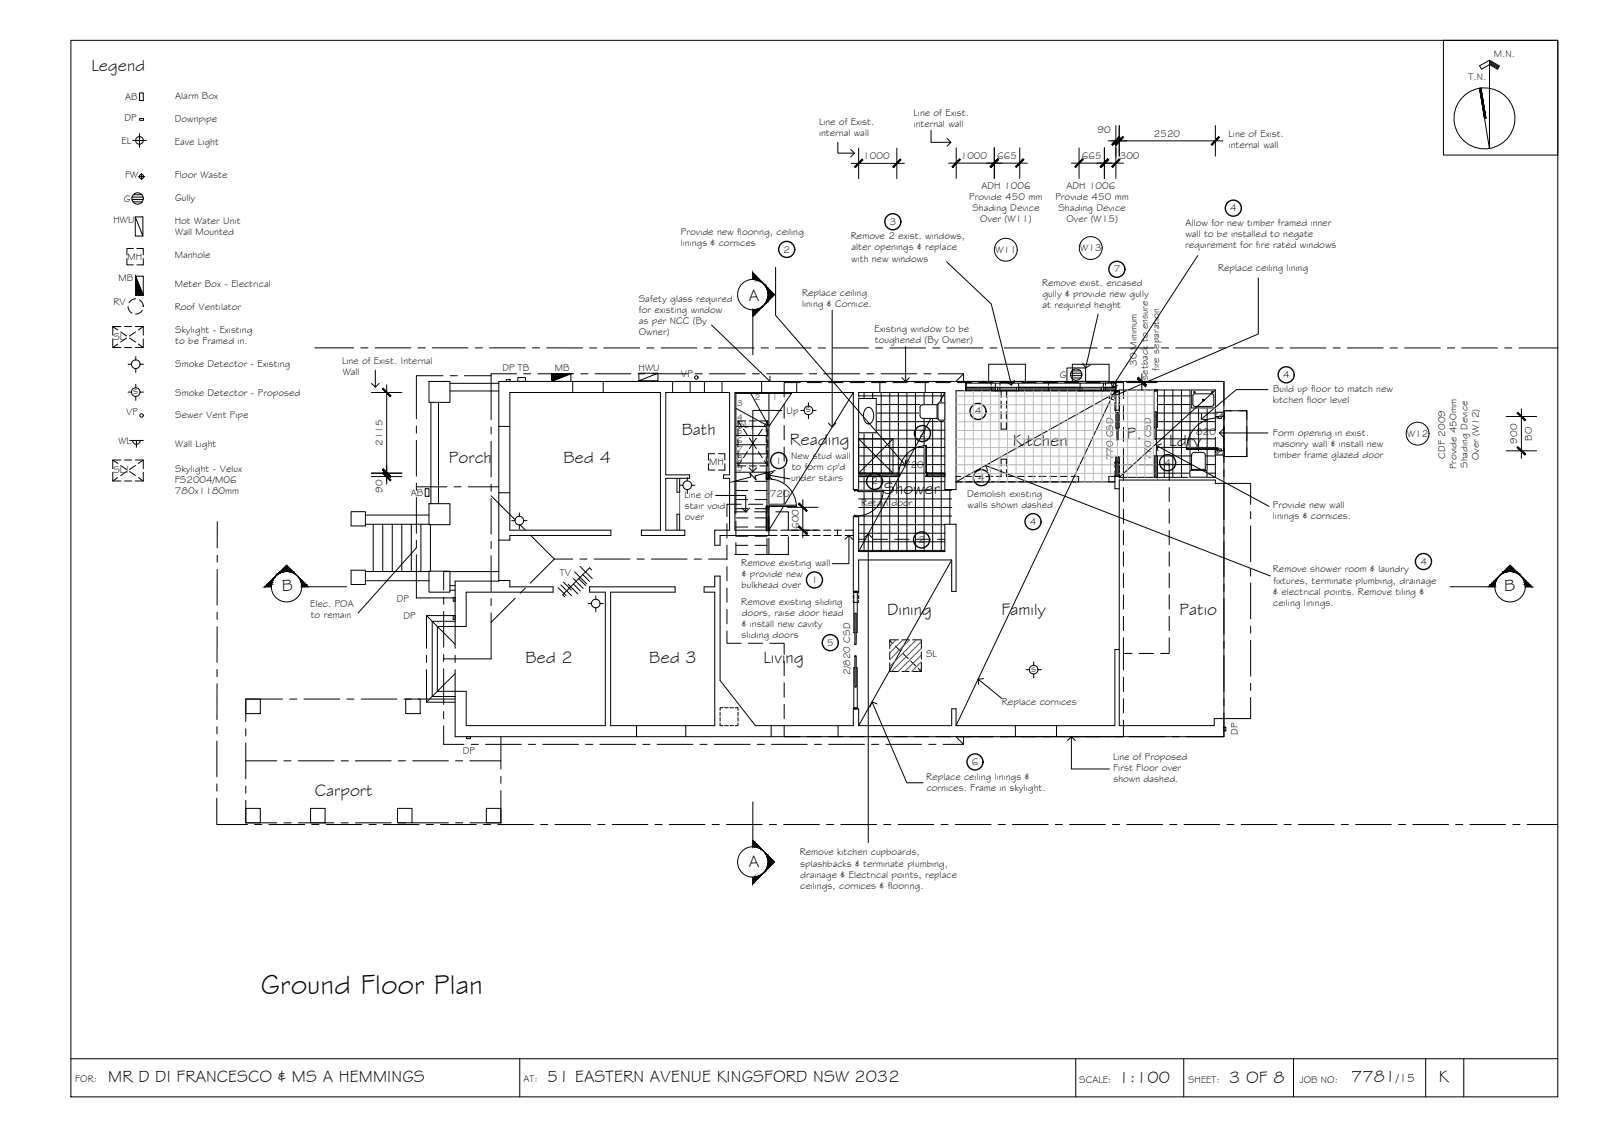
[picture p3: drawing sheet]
<svg xmlns="http://www.w3.org/2000/svg" width="420mm" height="297mm" viewBox="0 0 420 297" stroke-linecap="round" stroke-linejoin="round" font-family="sans-serif">
<defs><g id="words">
<text font-size="7.5" x="68.4" y="260.5">Ground Floor Plan</text>
<g font-size="4.5">
<text x="24" y="18.6">Legend</text>
<text x="196.4" y="78.9">A</text>
<text x="178.8" y="114">Bath</text>
<text x="207.2" y="116.6">Reading</text>
<text x="265.7" y="117">Kitchen</text>
<text x="295.6" y="115.1">P.</text>
<text x="306.7" y="117">Ldry</text>
<text x="117.8" y="121.3">Porch</text>
<text x="147.8" y="121.3">Bed 4</text>
<text x="231.8" y="129.5">Shower</text>
<text x="73.9" y="154.9">B</text>
<text x="394.5" y="154.9">B</text>
<text x="232.6" y="161.3">Dining</text>
<text x="262.7" y="161.3">Family</text>
<text x="309.3" y="161.3">Patio</text>
<text x="137.8" y="173.8">Bed 2</text>
<text x="170.3" y="173.8">Bed 3</text>
<text x="200.2" y="173.8">Living</text>
<text x="82.6" y="208.6">Carport</text>
<text x="196.4" y="227.4">A</text>
<text x="28.4" y="283.6">MR D DI FRANCESCO &amp; MS A HEMMINGS</text>
<text x="143.5" y="283.6">51 EASTERN AVENUE KINGSFORD NSW 2032</text>
<text x="293.3" y="283.9">1:100</text>
<text x="322.3" y="283.9">3 OF 8</text>
<text x="354.4" y="283.8">7781</text>
<text x="377.4" y="283.7">K</text>
</g>
<text font-size="3.2" x="366.2" y="283.8">/15</text>
<g font-size="2.6">
<text x="391.8" y="15">M.N.</text>
<text x="385.1" y="21">T.N.</text>
<text x="32.8" y="26.2">AB</text>
<text x="45.9" y="26.1">Alarm Box</text>
<text x="32.6" y="31.8">DP</text>
<text x="45.8" y="32.1">Downpipe</text>
<text x="214.8" y="32.9">Line of Exist.</text>
<text x="214.8" y="35.8">internal wall</text>
<text x="239.6" y="30.4">Line of Exist.</text>
<text x="239.6" y="33.4">internal wall</text>
<text x="287.9" y="34.9">90</text>
<text x="302.6" y="35.8">2520</text>
<text x="322.2" y="36">Line of Exist.</text>
<text x="31.9" y="37.8">EL</text>
<text x="45.9" y="38.1">Eave Light</text>
<text x="226.4" y="41.8">1000</text>
<text x="252" y="41.7">1000</text>
<text x="261.5" y="41.7">665</text>
<text x="283.8" y="41.7">665</text>
<text x="293.7" y="41.7">300</text>
<text x="322.2" y="38.9">internal wall</text>
<text x="32.8" y="46.6">FW</text>
<text x="45.8" y="46.7">Floor Waste</text>
<text x="32.5" y="52.8">G</text>
<text x="45.9" y="52.7">Gully</text>
<text x="254.2" y="52.3">Provide 450 mm</text>
<text x="257.4" y="49.6">ADH 1006</text>
<text x="276.8" y="52.3">Provide 450 mm</text>
<text x="279.7" y="49.6">ADH 1006</text>
<text x="29.7" y="58.6">HWU</text>
<text x="45.8" y="58.7">Hot Water Unit</text>
<text x="233.3" y="58.9">3</text>
<text x="255" y="55.3">Shading Device</text>
<text x="257.1" y="58.2">Over (W11)</text>
<text x="277.6" y="55.3">Shading Device</text>
<text x="279.7" y="58.2">Over (W15)</text>
<text x="310.9" y="59.2">Allow for new timber framed inner</text>
<text x="322.7" y="55.4">4</text>
<text x="46" y="61.6">Wall Mounted</text>
<text x="178.5" y="64.6">linings &amp; cornices</text>
<text x="178.6" y="61.6">Provide new flooring, ceiling</text>
<text x="223.2" y="62.7">Remove 2 exist. windows,</text>
<text x="223.3" y="65.7">alter openings &amp; replace</text>
<text x="283.3" y="65.8">W13</text>
<text x="310.8" y="65.1">requirement for fire rated windows</text>
<text x="310.9" y="62.2">wall to be installed to negate</text>
<text x="33.4" y="68">MH</text>
<text x="45.8" y="67.7">Manhole</text>
<text x="205.5" y="66.2">2</text>
<text x="223.3" y="68.6">with new windows</text>
<text x="261.1" y="66.3">W11</text>
<text x="292.1" y="71.4">7</text>
<text x="319.5" y="71">Replace ceiling lining</text>
<text x="31" y="73.6">MB</text>
<text x="45.8" y="75.2">Meter Box - Electrical</text>
<text x="210.4" y="77.7">Replace ceiling</text>
<text x="273.3" y="74.9">Remove exist. encased</text>
<text x="273.4" y="77.9">gully &amp; provide new gully</text>
<text x="29.7" y="79.9">RV</text>
<text x="45.8" y="81.2">Roof Ventilator</text>
<text x="167.5" y="79.1">Safety glass required</text>
<text x="167.6" y="82">for existing window</text>
<text x="210.4" y="80.6">lining &amp; Cornice.</text>
<text x="273.4" y="80.8">at required height</text>
<text x="29.7" y="89">SL</text>
<text x="45.9" y="87.3">Skylight - Existing</text>
<text x="167.5" y="87.9">Owner)</text>
<text x="167.6" y="84.9">as per NCC (By</text>
<text x="229.3" y="87">Existing window to be</text>
<text x="229.5" y="89.9">toughened (By Owner)</text>
<text x="46" y="90.3">to be Framed in.</text>
<text x="89.7" y="95.4">Line of Exist. Internal</text>
<text x="298.2" y="96" transform="rotate(-90 298.2 96)">30 Minimum</text>
<text x="45.9" y="96.3">Smoke Detector - Existing</text>
<text x="89.9" y="98.3">Wall</text>
<text x="131.8" y="97.2">DP TB</text>
<text x="145.5" y="97.2">MB</text>
<text x="167.5" y="97.2">HWU</text>
<text x="178.6" y="98.9">VP</text>
<text x="277.9" y="99">G</text>
<text x="301.1" y="99.5" transform="rotate(-90 301.1 99.5)">setback to ensure</text>
<text x="304" y="97.3" transform="rotate(-90 304 97.3)">fire separation</text>
<text x="336.5" y="99.1">4</text>
<text x="34.9" y="103.3">s</text>
<text x="46" y="103.8">Smoke Detector - Proposed</text>
<text x="333.9" y="105.7">kitchen floor level</text>
<text x="333.9" y="102.8">Build up floor to match new</text>
<text x="33.1" y="108.8">VP</text>
<text x="45.9" y="109.6">Sewer Vent Pipe</text>
<text x="193.5" y="112.3">SL1</text>
<text x="206.3" y="108.6">Up</text>
<text x="211.4" y="108.1">s</text>
<text x="255.7" y="108.7">4</text>
<text x="31.1" y="116.4">WL</text>
<text x="46" y="117.1">Wall Light</text>
<text x="100.3" y="116.9" transform="rotate(-90 100.3 116.9)">2115</text>
<text x="241.1" y="114.5">2</text>
<text x="313.7" y="114.1">820</text>
<text x="333.8" y="114.2">Form opening in exist.</text>
<text x="333.9" y="117.2">masonry wall &amp; install new</text>
<text x="369" y="114.5">W12</text>
<text x="397.9" y="116.3" transform="rotate(-90 397.9 116.3)">900</text>
<text x="401.8" y="115.5" transform="rotate(-90 401.8 115.5)">BO</text>
<text x="29.7" y="124">SL1</text>
<text x="45.9" y="123.7">Skylight - Velux</text>
<text x="186" y="121.8">MH</text>
<text x="203.4" y="121.5">1</text>
<text x="207.5" y="120.2">New stud wall</text>
<text x="207.7" y="123.2">to form cp'd</text>
<text x="237.1" y="122.7">720</text>
<text x="291.9" y="120.7" transform="rotate(-90 291.9 120.7)">770 CSD</text>
<text x="301.9" y="120.7" transform="rotate(-90 301.9 120.7)">770 CSD</text>
<text x="305.4" y="122.1">4</text>
<text x="334" y="120.1">timber frame glazed door</text>
<text x="379" y="120.2" transform="rotate(-90 379 120.2)">CDF 2009</text>
<text x="382" y="123.1" transform="rotate(-90 382 123.1)">Provide 450mm</text>
<text x="384.9" y="122.7" transform="rotate(-90 384.9 122.7)">Shading Device</text>
<text x="387.8" y="120.6" transform="rotate(-90 387.8 120.6)">Over (W12)</text>
<text x="45.8" y="126.7">FS2004/M06</text>
<text x="45.9" y="129.6">780x1180mm</text>
<text x="100.4" y="129.3" transform="rotate(-90 100.4 129.3)">90</text>
<text x="107.7" y="130">AB</text>
<text x="179.5" y="130.5">Line of</text>
<text x="201.9" y="130.2">720</text>
<text x="207.5" y="126.1">under stairs</text>
<text x="228.6" y="127">2</text>
<text x="253.7" y="130.4">Demolish existing</text>
<text x="256.6" y="126">4</text>
<text x="179.6" y="133.5">stair void</text>
<text x="179.6" y="136.4">over</text>
<text x="225.9" y="132.6">Retain door</text>
<text x="253.8" y="133.3">walls shown dashed</text>
<text x="270.1" y="137.6">4</text>
<text x="333.8" y="136.1">linings &amp; cornices.</text>
<text x="333.9" y="133.2">Provide new wall</text>
<text x="209.5" y="138.6" transform="rotate(-90 209.5 138.6)">600</text>
<text x="240.9" y="142.4">2</text>
<text x="194.4" y="148.3">Remove existing wall</text>
<text x="372.5" y="148">4</text>
<text x="146.9" y="151.1">TV</text>
<text x="194.5" y="154.2">bulkhead over</text>
<text x="194.5" y="151.2">&amp; provide new</text>
<text x="212.8" y="152.9">1</text>
<text x="333.8" y="150.1">Remove shower room &amp; laundry</text>
<text x="333.9" y="155.9">&amp; electrical points. Remove tiling &amp;</text>
<text x="334" y="153">fixtures, terminate plumbing, drainage</text>
<text x="81.4" y="159.1">Elec. POA</text>
<text x="104.1" y="157.9">DP</text>
<text x="194.4" y="158.6">Remove existing sliding</text>
<text x="194.5" y="161.5">doors, raise door head</text>
<text x="333.9" y="158.9">ceiling linings.</text>
<text x="81.5" y="162">to remain</text>
<text x="105.8" y="162.3">DP</text>
<text x="194.5" y="167.4">sliding doors</text>
<text x="194.5" y="164.5">&amp; install new cavity</text>
<text x="216.9" y="169.3">5</text>
<text x="242.9" y="172.3">SL</text>
<text x="223" y="176.9" transform="rotate(-90 223 176.9)">2/820 CSD</text>
<text x="270.5" y="176.1">s</text>
<text x="262.8" y="184.9">Replace cornices</text>
<text x="121.4" y="197.8">DP</text>
<text x="324.7" y="192.6" transform="rotate(-90 324.7 192.6)">DP</text>
<text x="254.9" y="200.6">6</text>
<text x="291.9" y="199.3">Line of Proposed</text>
<text x="291.9" y="202.2">First Floor over</text>
<text x="242.9" y="204.5">Replace ceiling linings &amp;</text>
<text x="243" y="207.4">cornices. Frame in skylight.</text>
<text x="292" y="205.1">shown dashed.</text>
<text x="209.7" y="224.3">Remove kitchen cupboards,</text>
<text x="209.9" y="227.2">splashbacks &amp; terminate plumbing,</text>
<text x="209.9" y="230.1">drainage &amp; Electrical points, replace</text>
<text x="209.9" y="233.1">ceilings, cornices &amp; flooring.</text>
<text x="19.7" y="283.8">FOR:</text>
<text x="137.3" y="283.6">AT:</text>
<text x="283" y="283.9">SCALE:</text>
<text x="311.6" y="283.9">SHEET:</text>
<text x="340.8" y="283.9">JOB NO:</text>
</g>
<g font-size="2.2">
<text x="193.3" y="106.5">3</text>
<text x="198" y="104.8">2</text>
<text x="202.5" y="104.8">1</text>
<text x="193.3" y="113.7">5</text>
<text x="193.4" y="110">4</text>
<text x="193.3" y="116.2">6</text>
<text x="193.3" y="118.5">7</text>
<text x="193.3" y="123.4">9</text>
<text x="193.3" y="120.9">8</text>
</g>
</g></defs>
<!-- layer: HATCH -->
<g fill="#545454" stroke="#545454" stroke-width=".26">
<path d="M267.2 101.6h16.1z"/>
<path d="M267.2 101.6h16.1v.8z"/>
<path d="M201 124l.7-.2v.2z"/>
<path d="M267.2 102.4h16.1zM267.2 101.6l16.1 .8h-16.1z"/>
<path d="M289.4 101.6l3.3 .8v-.8zM289.4 101.6l3.3 .8h-3.3z"/>
<path d="M253.4 101.6l7.7 .8v-.8zM253.4 101.6l7.7 .8h-7.7z"/>
<path d="M292.7 119.8l.8 1.4v-1.4zM292.7 119.8l.8 1.4h-.8z"/>
<path d="M302.6 119.5l1 2.3v-2.3zM302.6 119.5l1 2.3h-1z"/>
<path d="M292.7 121.2l.8 3.7v-3.7zM292.7 121.2l.8 3.7h-.8z"/>
<path d="M302.6 121.8l1 3.4v-3.4zM302.6 121.8l1 3.4h-1z"/>
<path d="M243.2 124.1l4.6 .8v-.8zM243.2 124.1l4.6 .8h-4.6z"/>
<path d="M225.2 124.1l10.4 .8v-.8zM225.2 124.1l10.4 .8h-10.4z"/>
<path d="M201 124l.7 1.4v-1.4zM201 124l.7 1.4h-.7z"/>
<path d="M201 133l.7 6v-6zM201 133l.7 6h-.7z"/>
</g>
<!-- layer: TILES -->
<g fill="none" stroke="#000" stroke-width=".26">
<path d="M225.2 103.8h22.6M225.2 106.1h22.6M225.2 108.3h22.6M225.2 110.5h22.6M225.2 112.8h22.6M225.2 115.1h22.6M225.2 117.3h22.6M225.2 119.5h22.6M226.6 102.9v21.2M228.9 102.9v21.2M231.1 102.9v21.2M233.3 102.9v21.2"/>
<path d="M235.6 102.9v41.7M237.9 102.9v41.7M240.1 102.9v41.7M242.4 102.9v41.7M244.6 102.9v41.7M246.9 102.9v41.7M303.3 112.8h15.5M303.3 115.1h15.5M303.3 117.3h15.5M303.3 115.1v4.4M303.6 103.8h15.2M303.6 106.1h15.2"/>
<path d="M303.6 108.3h15.2M303.6 110.5h15.2M303.6 119.5h15.2M305.4 102.2v23M307.6 102.2v23M309.9 102.2v23M312.1 102.2v23M314.4 102.2v23M316.6 102.2v23M225.2 121.8h22.6M225.2 126.3h22.6M225.2 128.6h24.4"/>
<path d="M225.2 130.8h24.4M225.2 133h24.4M225.2 135.3h24.4M225.2 137.6h22.6M225.2 139.8h22.6M226.6 124.9v19.7M228.9 124.9v19.7M231.1 124.9v19.7M233.3 124.9v19.7M235.2 124.1h12.6M249.1 128.3v9.1M303.6 121.8h15.2"/>
<path d="M303.6 124.1h15.2M225.2 142h22.6M225.2 144.3h22.6"/>
</g>
<!-- layer: BORDER -->
<g fill="none" stroke="#000" stroke-width=".26">
<path d="M18.6 10.6h390v277h-390zM378.6 10.6h30v30.1h-30zM390.7 15.8l2.5 1.5-.4 .9-2.1-1.3-2.1 1.2-.5-.8 2.6-1.5-.1 23.2-2.5-15.9M390.7 16.1l2.4 1.4M390.7 16.4l2.3 1.3M390.7 16.7l2.2 1.2M388.4 23.1l1.3 7.9M18.6 277.6h390M136.3 277.6v10M282.1 277.6v10M310.5 277.6v10M339.2 277.6v10"/>
<path d="M373.9 277.6v10M383.9 277.6v10"/>
<circle cx="389.3" cy="31" r="8"/>
</g>
<!-- layer: EXISTING -->
<g fill="none" stroke="#000" stroke-width=".26">
<path d="M112.5 100h5.5v5.5h-5.5zM113 105.5v26.6M115 105.5v26.6M118 100.5h12.8M118 102.5h12.8M130.8 111.8h2.9M150.2 100v2.9M158.2 100v2.9M176.4 100v2.9M181 100v2.9M184.7 100v2.9M189.4 100v2.9"/>
<path d="M199.8 100v2.9M209 100v2.9M230.8 100v2.9M242.7 100v2.9M253.4 100v2.4h-2.7v22.5h1.3M260 101.4v1h1M260 100v1M261.5 102.4h1.1v1.8M262.3 100v1M262.3 101.4v1M262.6 110.8v1.7h1.4v-1.7M262.6 105.1v1.9"/>
<path d="M262.6 107.9v1.9M264 102.4v1.8M264 105.1v1.9M264 107.9v1.9M275 100v1M275 101.4v1M279.8 100v-3.5h4.9v3.5M289.1 102.4h3.3v2.1M289.9 100v1M289.9 101.4v1M292.4 105.5v2h1.1v-2M293.5 104.5v-2.3h25.3v10.5"/>
<path d="M318.8 114.6v10.6h-25.3v-1.7M321 112.7v-12.7h-190.2v52.4h-11.4v10.5h-6v19.7h6v10.5h201.6v-78.5M92.1 134.1h3.7v3.8h-3.7zM95.8 137.4h16.7M95.8 135h16.7M97.9 137.4v12.4M100.4 137.4v12.4M102.9 137.4v12.4M105.4 137.4v12.4M107.9 137.4v12.4M110.4 137.4v12.4M112.5 132.1h5.5v5.5h-5.5z"/>
<path d="M112.9 137.5v12.2M130.8 129.2h2.9M177.6 125.4v3.6h.7v-3.6M177.6 139v-4.2h.7v4.2M204.8 139h1.8M207.6 139h1.9M210.4 139h1.9M211.7 139v1.4M213.2 139h1.9M216 139h1.9M218.8 139h1.9M219.7 139v1.4"/>
<path d="M221.6 139h2.2v-3.6h1.4v9.2h22.6v-7.2h2.9v17.6h-1.1v-8.2h-24.4v8.7M252.3 126.3h-1.6v2h-2.9v-25.4h-22.6v25.4h-1.4v-25.4h-31v36.1h11M252.9 124.9h1.9M253.2 126.3h1.9M255.7 124.9h1.9M256.1 126.3h1.8M258.5 124.9h1.9M258.9 126.3h1.8M261.7 126.3h1.9M262.6 122.2v-1.8h1.4v1.8M262.6 123.1v1.8h-1.2M264 123.1v1.8h1.9"/>
<path d="M264.5 126.3h1.9M266.9 124.9h1.8M267.3 126.3h1.9M269.7 124.9h1.9M270.1 126.3h1.9M272.5 124.9h1.9M272.9 126.3h1.9M275.3 124.9h1.9M275.7 126.3h1.9M278.1 124.9h1.9M278.5 126.3h1.9M280.9 124.9h2v1.4h-1.5"/>
<path d="M292.4 123.5v1.4h-1.6v1.4h1.6v1.8h1.1M292.4 122.5v-1.3h1.1v1.3M321 126.7h-2.2v-.9h-25.3v64.4h25v-1.8h2.5M92.1 149.5h3.7v3.7h-3.7zM95.8 149.8h16.7M95.8 152.2h16.7M112.5 149.7h5.5v5.6h-5.5zM118 153.5h1.4M118 154.7h1.4M130.8 152.2h2.9v1.7h11.4v1.4h-22.8v8.9h-7.6v17h7.6v9h36.5v-34.9h-4.1v-1.4h22.4v1.4h-16.9v34.9h27.3v-34.9h-2.8v-1.4h2.8v-2.9h1.4v27.4l9.2 11.8h25.7v-4.4h1.4v4.4h24.4v-4.4h1.1v4.4h41.7v-19.9h1.1M203.8 140.4h-14.9v2.6h-1.4v-4h3.9v-13.6h-1.6v-.9h1.6v-21.6h-16.8v21.6h6.2v.9h-6.2v13.6h5v1.4h-11.4v-1.4h5v-36.1h-39.5v36.1h26.5v1.4h-26.5v1.2h-2.9M204.8 140.4h1.8"/>
<path d="M207.6 140.4h1.9M210.4 140.4h1.9M213.2 140.4h1.9M216 140.4h1.9M218.8 140.4h1.9M221.6 140.4h2.2v15.1M223.8 157.4v.5h1.4v-.5M223.8 156v1M225.2 156v1M225.2 141.4h1.9M229 141.4h3.8M234.6 141.4h3.8"/>
<path d="M240.2 141.4h3.8M245.9 141.4h1.9M64.5 183.3h3.8v3.8h-3.8zM106.4 183.3h3.8v3.8h-3.8zM166.9 190.2v2.9M179.9 190.2v2.9M202.3 190.2v2.9M219.8 190.2v2.9M266.3 190.2v2.9M277.1 190.2v2.9M64.5 211.9h3.8v3.8h-3.8zM81.5 211.9h3.8v3.8h-3.8z"/>
<path d="M104.3 211.9h3.8v3.8h-3.8zM127.6 211.9h3.8v3.8h-3.8z"/>
</g>
<!-- layer: ROOFPLAN EXIST. -->
<g fill="none" stroke="#000" stroke-width=".26">
<path d="M116.2 98.5h-7v11.3M118.1 98.5h1.8M121.8 98.5h7M135.5 98h-6.7v12.1M137.3 98h1.9M141.1 98h9.3M152.3 98h1.9M156.1 98h9.3M167.3 98h1.9M171.1 98h9.4M182.3 98h1.9M186.1 98h9.3"/>
<path d="M197.3 98h1.9M201.1 98h9.3M212.3 98h1.9M216.1 98h9.4M227.3 98h1.9M231.1 98h9.3M242.3 98h1.9M246.1 98h6.6M109.2 111.7v1.9M109.2 115.4v9.4M128.8 111.9v1.9M128.8 115.7v9.4"/>
<path d="M252.7 100v-2l-2 2h9.9M262.5 100h1.8M266.2 100h9.4M277.4 100h1.9M281.2 100h9.4M292.4 100h1.9M296.2 100h9.4M307.5 100h1.8M311.2 100h9.8v6.2M321 108.1v1.9M321 111.9v9.4M109.2 126.7v1.9"/>
<path d="M109.2 130.4v9.4M109.2 127.6h8M119.1 127.6h1.9M122.8 127.6h8M128.8 126.9v1.9M128.8 130.7v9.4M128.8 130l6.3 6.3M136.4 137.6l1.4 1.4M321 126.7h7v5.6M321 123.1v1.9M321 126.9v9.4M321 138.1v1.9"/>
<path d="M328 134.1v1.9M328 137.9v9.3M109.2 141.7v1.9M109.2 145.4v11.4h10.2M116.4 156.6v1.8M128.8 141.9v1.9M128.8 145.7v9.4M128.8 156.9v1.9M130.8 149.9h-14.4v4.8M135.1 156.8l-6.3 6.3M137.8 154.2l-1.4 1.3M139.1 140.3l6.3 6.3"/>
<path d="M145.4 146.6l-6.3 6.3M145.4 146.6h4.8M152.1 146.6h1.9M155.8 146.6h9.4M167.1 146.6h1.9M170.8 146.6h9.4M182.1 146.6h1.9M185.8 146.6h4.9M321 141.9v9.3M321 153.1v1.9M321 156.9v9.4M328 149.1v1.9"/>
<path d="M328 152.9v9.4M111.9 175.5v8.6h7.5M111.9 171.8v1.9M111.9 161.4l7.5 7.5M116.4 160.3v9.4M116.4 171.5v1.9M116.4 175.3v9.4M119.4 161.4h-7.5v8.5M119.4 176.6l-7.5 7.5M119.4 162.9v7M119.4 171.8v1.9M119.4 175.5v7.1"/>
<path d="M128.8 160.7v12h-12.4M321 168.1v1.9M321 171.9v9.4M328 164.1v1.9M328 167.9v9.4M328 179.1v1.9M64.5 191.1v1.8M64.5 194.8v9.4M64.5 199.5h8.1M74.1 183.3h-9.6v5.9M74.5 199.5h1.9M76 183.3h1.9"/>
<path d="M78.2 199.5h9.4M79.7 183.3h9.4M89.5 199.5h1.8M91 183.3h1.8M93.2 199.5h9.4M94.7 183.3h9.4M104.5 199.5h1.8M106 183.3h1.9M108.2 199.5h9.4M109.7 183.3h9.7M116.4 190.3v4.8h5.3M116.4 186.6v1.8"/>
<path d="M119.5 199.5h1.9M123.2 199.5h8.2M123.6 195.1h1.9M127.3 195.1h9.4M131.4 193.2v8.4M138.6 195.1h1.9M142.4 195.1h9.3M153.6 195.1h1.9M157.3 195.1h9.4M168.6 195.1h1.9M172.3 195.1h9.4M183.6 195.1h1.9"/>
<path d="M187.4 195.1h9.3M198.6 195.1h1.9M202.3 195.1h9.4M213.6 195.1h1.9M217.3 195.1h9.4M228.6 195.1h1.9M232.4 195.1h9.3M243.6 195.1h1.9M247.3 195.1h5.4M252.7 193.1v2l-2-2h9.9M262.5 193.1h1.8M266.2 193.1h9.4"/>
<path d="M277.4 193.1h1.9M281.2 193.1h9.4M292.4 193.1h1.9M296.2 193.1h9.4M307.5 193.1h1.8M321 186.9v6.2h-9.8M321 183.1v1.9M328 182.9v5.5h-7M64.5 209.8v5.9h8.1M64.5 206.1v1.8M74.5 215.7h1.9M78.2 215.7h9.4"/>
<path d="M89.5 215.7h1.8M93.2 215.7h9.4M104.5 215.7h1.8M108.2 215.7h9.4M119.5 215.7h1.9M131.4 207.3v8.4h-8.2M131.4 203.5v1.9"/>
</g>
<!-- layer: 0.13 -->
<path d="M178.3 129v5.8" fill="none" stroke="#636466" stroke-width=".26"/>
<!-- layer: STAIRS -->
<g fill="none" stroke="#000" stroke-width=".26">
<path d="M193 111.8h8.2M193 114.2h8.2M193 116.6h8.2M193 119h8.2M193 107.1l8.2 4.4M196.9 103.1l4.5 8.2M201.7 111.3h-.5v22.4M201.7 103.1v30.5M207.6 103.1h-14.6v31.6M207.7 102.9l-6 8.9M321 117.4v2.3h2.1M321 111.8v3.8"/>
<path d="M323.1 107.7h-2.1v2.3M324.9 107.7h2.1v2.3M327 111.8v3.8M327 117.4v2.3h-2.1M193 136.6v3.8M193 121.4h8.2M193 123.8h8.2M193 126.2h3.1M193 128.6h3.1M193 131h3.1M193 133.4h3.1M193 135.8h3.1"/>
<path d="M193 138.2h3.1M198 126.2h3.2M198 128.6h3.2M198 131h3.2M198 133.4h3.2M198 135.8h3.2M198 138.2h3.2M201.2 135.5v3.8M201.7 135.5v3.7M192.7 145.4h3.5M193 142.3v3.1M193 140.6h3.1"/>
<path d="M193 143h3.1M198 140.6h3.2M198 143h3.2M201.2 141.2v4.2M201.7 141.1v4.3h-3.6"/>
</g>
<!-- layer: 0 -->
<g fill="none" stroke="#000" stroke-width=".26">
<path d="M219.7 37.3v2.8h4.4M223.1 39.2l1 .9-1 1.1M244.2 34.1v3.2h5.2M248.4 36.3l1 1-1 1M203.4 70.1v12.6l34.1 39.3M248.3 68.6l11.7 11.1 5.3 21.3M314.1 67l-22.4 34.4M330 72.8v14.8l-39.1 16.8M98.4 97v4.5M186.6 85.2l15.4 14.8M201.9 98.6l.1 1.4h-1.5M218.3 81.3v30.6"/>
<path d="M236.5 99l1 1 1-1M237.5 90.9v9.1M266 99.8l-.7 1.2-1.2-.8M284 95.3l.7 1.2 1.2-.8M288 82.3l-3.3 14.2M97.4 100.5l1 1 1-1M205 107.6h-7.6v16M217.3 110.9l1 1 1-1M291.4 100l.3 1.4 1.4-.3M291.4 103.1l-.5 1.3 1.3 .5M303.3 116.8l29.5 16M304.6 116.4l-1.3 .4 .4 1.3"/>
<path d="M315.2 108.5l-.1 1.4 1.3 .1M319.8 113.5h12.7M320.8 112.5l-1 1 1 1M332.5 102.1h-8.2l-9.2 7.8M187.7 129.9h7.9v4.3M194.6 133.2l1 1 1-1M196.5 122.7l.9 .9 1.1-.9M201.7 124.6l5.5 1M202.8 123.8l-1.1 .8 .8 1.1M227.7 140v80.9M237.6 120.6l-.1 1.4-1.4-.1M258.5 122l74.7 29"/>
<path d="M259.8 121.5l-1.3 .5 .5 1.3M221.6 141.4l1-1 1 1M222.6 140.4v7.4h-4.3M226.7 141l1-1 1 1M256.5 178.1l6.2 5M257.9 177.9l-1.4 .2 .2 1.4M228.7 184l9.1 21.2h4.3M230 184.5l-1.3-.5-.5 1.3M280 194.2l1-1.1 1 1.1M281 193.1v8.5h10"/>
</g>
<!-- layer: SERVICES -->
<g fill="none" stroke="#000" stroke-width=".26">
<path d="M34.8 36.8h3.6M36.6 24.4h1v1.9h-1zM36.6 35v3.6M36.6 31h1v.6h-1zM34.6 52.3h3M34.6 51.7h2.9M34.9 52.9h2.4M35 51h2.2M35.5 56.9l2 5v-5h-2v5h2M36.3 46.3h1.7M37.1 45.5v1.6M33.3 67.8v1.6h1.7"/>
<path d="M35 65.1h-1.7v1.7M35.5 72.4v5h2.1l-2.1-5h2.1v5M35.6 78.4l-1.1 .3-.6 .7M35.9 65.1h1.7v1.7M36.6 78.6l.6 .6 .4 1.2M37.6 67.8v1.6h-1.7M29.6 88.8v2.3h2.1M29.6 85.6h2.1M30.9 86.5l-1.3-.9v2.3M30.9 90.2l-1.3 .9M31.7 87l1.5 1.1M32.6 85.6h1.9"/>
<path d="M32.6 91.1h1.9M33.2 88.6l-1.5 1.1M33.6 80.4l.3 1.1 .7 .6M33.6 95.5h.9M34 88.6l1.5 1.1M35.5 85.6h2.1v2.3M35.5 87l-1.5 1.1M35.6 93.5v.9M35.6 96.6v1.1M36.3 90.2l1.3 .9M36.7 95.5h.9M37.3 81.4l-.6 .6-1.1 .4"/>
<path d="M37.6 80.4h.1M37.6 88.8v2.3h-2.1M37.6 85.6l-1.3 .9M132.8 99.5h1v.5h-1zM135.8 99h2v1h-2zM149.7 98v2h-5M149.7 98l-5 2M149.7 98h-5v2M172.6 97.8h-5v2h5v-2l-5 2M280.8 98.5h2.9M280.8 97.8h2.9M281.1 99.1h2.4"/>
<path d="M281.2 97.2h2.2M33.6 102.8h.9M34 115.5h3.6M34.8 115.5a1.01 1.01 0 0 0 1 1 1.01 1.01 0 0 0 1-1M35.6 100.8v.9M35.6 103.9v1.1M35.8 115.5v1.8M36.7 102.8h.9M187.5 118.9h-1.7v1.7M188.4 118.9h1.7v1.7M193.6 110.4v1.2M193.6 112.5v1.9"/>
<path d="M193.6 115.3v1.9M193.6 118.1v1.9M193.6 110.4h2M193.6 110.4l.9 1.3M195 112.5l1 1.6M196 118.4l-1 1.6M196.5 110.4h1.9M196.5 114.9l.9 1.3-.9 1.4M198.4 114.9l-1 1.3 1 1.4M198.9 118.4l1 1.6M199.3 110.4h2.1M199.9 112.5l-1 1.6"/>
<path d="M201.4 110.4v1.2M201.4 112.5v1.9M201.4 115.3v1.9M201.4 118.1v1.9M201.4 110.4l-1 1.3M210 107.6h.9M212 105.6v.9M212 108.7v1.1M213.2 107.6h.8M29.6 123.8v2.3h2.1M29.6 120.6h2.1M30.9 121.5l-1.3-.9v2.3"/>
<path d="M30.9 125.2l-1.3 .9M31.7 122l1.5 1.1M32.6 120.6h1.9M32.6 126.1h1.9M33.2 123.6l-1.5 1.1M34 123.6l1.5 1.1M35.5 120.6h2.1v2.3M35.5 122l-1.5 1.1M36.3 125.2l1.3 .9M37.6 123.8v2.3h-2.1M37.6 120.6l-1.3 .9M111.5 128.1h1v2h-1z"/>
<path d="M134.2 136.5h.9M136.2 134.5v.9M136.2 137.6v1.1M137.3 136.5h.9M178.2 127.2h.9M180.3 125.2v.9M180.3 128.3v1.1M181.4 127.2h.9M185.8 121.6v1.6h1.7M190.1 121.6v1.6h-1.7M193.6 120.9v1.2M193.6 122.1h2"/>
<path d="M194.5 120.8l-.9 1.3M196.5 122.1h1.9M199.3 122.1h2.1M200.4 120.8l1 1.3M201.4 120.9v1.2M109.2 143.6l-15.3 17.1M118.9 156.6h.5v1h-.5zM146.4 154.1l2 2M147.1 153.3l2.8 2.9M147.8 152.6l2 2.1M149 153.2l2.5 2.5M150.4 153.1l1.8 1.9"/>
<path d="M150.4 151.7l2.5 2.6M150.7 149.9l3.2 3.2M151.8 151.7l1.8 1.8M152.1 148.5l3.2 3.2M152.9 150.6l1.7 1.8M154.2 158.2h.9M155.2 149.4l-.6-.5-7 7 .5 .6M156.3 156.2v.9M156.3 159.4v1M157.4 158.2h.9M118.9 161.4h.5v1h-.5zM233.3 173.8v2.2h2.3"/>
<path d="M233.3 171v1.8M233.3 167.9l.8 .8M234.8 169.4l1.4 1.3M235.6 167.7h-2.3v2.3M236.6 167.7h1.8M236.6 176h1.8M236.8 171.3l1.4 1.3M238.8 173.3l1.4 1.3M239.4 167.7h2.2v2.3M239.4 176h2.2M240.8 175.3l.8 .7M241.6 171v1.8"/>
<path d="M241.6 173.8v2.2M269.1 175.6h.9M271.1 173.5v.9M271.1 176.7v1M272.2 175.6h.9M122.4 193.1h1v.5h-1zM188.9 189.5v.7h.7M188.9 186.7v1M188.9 188.1v1M189.6 185.5h-.7v.8M190 190.2h1M190 185.5h1"/>
<path d="M191.4 190.2h1M191.4 185.5h1M192.9 185.5h.7v.8M193.6 189.5v.7h-.7M193.6 186.7v1M193.6 188.1v1M321 190.6h.5v1h-.5z"/>
<circle cx="36.6" cy="36.8" r="1.01"/>
<circle cx="36.1" cy="52" r="1.49"/>
<circle cx="37.1" cy="46.3" r=".58"/>
<circle cx="35.6" cy="95.5" r="1.13"/>
<circle cx="182.6" cy="99" r=".46"/>
<circle cx="282.3" cy="98.2" r="1.49"/>
<circle cx="35.6" cy="102.8" r="1.13"/>
<circle cx="37.1" cy="108.9" r=".46"/>
<circle cx="212" cy="107.6" r="1.13"/>
<circle cx="136.2" cy="136.5" r="1.13"/>
<circle cx="180.3" cy="127.2" r="1.13"/>
<circle cx="156.2" cy="158.2" r="1.13"/>
<circle cx="271.1" cy="175.6" r="1.13"/>
</g>
<!-- layer: MASK -->
<g fill="#fff" stroke="#fff" stroke-width=".26">
<path d="M247.8 106.2v3.4z"/>
<path d="M247.1 108.4v.2z"/>
<path d="M242.9 106.9v2z"/>
<path d="M242.6 107.5v.7z"/>
<path d="M313.1 118.6h2.4z"/>
<path d="M292.9 108.2v7.2l.4-7.2zM293.3 108.2v7.2h-.4z"/>
<path d="M302.9 107.9v7.2l.4-7.2zM303.3 107.9v7.2h-.4z"/>
<path d="M225.2 104.5l4.6 9h-4.6zM225.2 104.5l4.6 9v-9z"/>
<path d="M311.2 117.4h8.2v.4zM311.2 117.4v.4h8.2z"/>
<path d="M312.4 102.2l6.4 4.7v-4.7zM312.4 102.2l6.4 4.7h-6.4z"/>
<path d="M247.8 106.2v3.4zM247.8 106.2v3.4z"/>
<path d="M247.8 106.2v3.4zM247.8 106.2v3.4z"/>
<path d="M247.8 106.2v3.4zM247.8 106.2v3.4z"/>
<path d="M247.8 106.2l-.6 3.4h.6zM247.2 106.2h.6l-.6 3.4z"/>
<path d="M247.2 108.9v.7zM247.2 108.9v.7z"/>
<path d="M247.2 108.7v.2zM247.2 108.7v.2z"/>
<path d="M247.2 107.1v1.6zM247.2 107.1v1.6z"/>
<path d="M247.2 106.9v.2zM247.2 106.8v.3z"/>
<path d="M247.2 108.9v.7zM247.2 108.9v.7z"/>
<path d="M247.2 108.7v.2zM247.2 108.7v.2z"/>
<path d="M247.2 107.1v1.6zM247.2 107.1v1.6z"/>
<path d="M247.2 106.8v.3zM247.2 106.8v.3z"/>
<path d="M247.2 106.2v.6zM247.2 106.2v.7z"/>
<path d="M247.2 108.9v.7zM247.2 108.9v.7z"/>
<path d="M247.2 108.7v.2zM247.2 108.6v.3z"/>
<path d="M247.2 107.1v1.5zM247.2 107.1v1.6z"/>
<path d="M247.2 106.8v.3zM247.2 106.8v.3z"/>
<path d="M247.2 108.4v.2zM247.2 108.4v.2z"/>
<path d="M247.2 107.4v1zM247.2 107.4v1z"/>
<path d="M247.2 107.1v.3zM247.2 107.1v.3z"/>
<path d="M247.2 106.8v.3zM247.2 106.8v.3z"/>
<path d="M247.2 106.2v.6zM247.2 106.2v.6z"/>
<path d="M247.2 107.4v1zM247.2 107.4v1z"/>
<path d="M247.2 107.1v.3zM247.2 107.1v.3z"/>
<path d="M247.2 106.8v.3zM247.2 106.8v.3z"/>
<path d="M247.2 106.2v.6zM247.2 106.2v.6z"/>
<path d="M247.2 108.4v.2zM247.2 108.4v.2z"/>
<path d="M247.2 107.4v1zM247.2 107.4v1zM247.2 107.4v1zM247.2 107.4v1z"/>
<path d="M247.2 107.1v.3zM247.2 107.1v.3z"/>
<path d="M247.2 108.9v.7zM247.2 108.9v.7z"/>
<path d="M247.2 108.6v.4zM247.2 108.6v.4z"/>
<path d="M247.2 108.4v.2zM247.2 108.4v.2z"/>
<path d="M247.2 107.4v1zM247.2 107.4v1z"/>
<path d="M247.2 107.2v.2zM247.2 107.2v.2z"/>
<path d="M247.2 106.8v.4zM247.2 106.8v.4z"/>
<path d="M247.2 108.6v.4zM247.2 108.6v.4z"/>
<path d="M247.2 108.4v.2zM247.2 108.4v.2z"/>
<path d="M247.2 107.4v1zM247.2 107.4v1z"/>
<path d="M247.2 106.8v.4zM247.2 106.8v.4z"/>
<path d="M247.2 106.2v.6zM247.2 106.2v.6z"/>
<path d="M247.2 108.4v.2zM247.2 108.4v.2z"/>
<path d="M247.2 107.4v1zM247.2 107.4v1z"/>
<path d="M247.2 109v.6zM247.2 109v.6z"/>
<path d="M247.2 108.6v.4zM247.2 108.6v.4z"/>
<path d="M247.2 108.4v.2zM247.2 108.4v.2z"/>
<path d="M247.2 107.4v1zM247.2 107.4v1z"/>
<path d="M247.2 107.2v.2zM247.2 107.2v.2z"/>
<path d="M247.2 106.8v.4zM247.2 106.8v.4z"/>
<path d="M247.2 106.2v.6zM247.2 106.2v.6z"/>
<path d="M247.2 109v.6zM247.2 109v.6z"/>
<path d="M247.2 108.6v.4zM247.2 108.6v.4z"/>
<path d="M247.2 108.4v.2zM247.2 108.4v.2z"/>
<path d="M247.2 107.4v1zM247.2 107.4v1z"/>
<path d="M247.2 107.2v.2zM247.2 107.2v.2z"/>
<path d="M247.2 106.8v.4zM247.2 106.8v.4z"/>
<path d="M247.2 106.2v.6zM247.2 106.2v.6z"/>
<path d="M247.2 107.4l-.1 1zM247.1 107.4v1z"/>
<path d="M247.2 107.2l-.1 .2zM247.2 107.2l-.1 .2z"/>
<path d="M247.2 108.4v.2zM247.1 108.4v.2z"/>
<path d="M247.1 107.4v1zM247.1 107.4v1z"/>
<path d="M247.1 107.2v.2zM247.1 107.2v.2z"/>
<path d="M247.2 109l-.1 .6zM247.2 109l-.1 .6z"/>
<path d="M247.2 108.6l-.1 .4zM247.1 108.6v.4z"/>
<path d="M247.1 108.4v.2zM247.1 108.4v.2z"/>
<path d="M247.1 107.4v1zM247.1 107.4v1z"/>
<path d="M247.1 107.2v.2zM247.1 107.2v.2z"/>
<path d="M247.2 106.8l-.1 .4zM247.1 106.8v.4z"/>
<path d="M247.1 108.6v.4zM247.1 108.6v.4z"/>
<path d="M247.1 108.4v.2zM247.1 108.4v.2z"/>
<path d="M247.1 107.4v1zM247.1 107.4v1z"/>
<path d="M247.1 107.2v.2zM247.1 107.2v.2z"/>
<path d="M247.1 106.8v.4zM247.1 106.8v.4z"/>
<path d="M247.2 106.2l-.1 .6zM247.1 106.2v.6z"/>
<path d="M247.1 109v.6zM247.1 109v.6z"/>
<path d="M247.1 108.6v.4zM247.1 108.6v.4z"/>
<path d="M247.1 108.4v.2zM247.1 108.4v.2z"/>
<path d="M247.1 107.4v1zM247.1 107.4v1z"/>
<path d="M247.1 107.2v.2zM247.1 107.2v.2z"/>
<path d="M247.1 109v.6zM247.1 109v.6z"/>
<path d="M247.1 108.6v.4zM247.1 108.6v.4z"/>
<path d="M247.1 108.4v.2zM247.1 108.4v.2z"/>
<path d="M247.1 107.4v1zM247.1 107.4v1z"/>
<path d="M247.1 107.2v.2zM247.1 107.2v.2z"/>
<path d="M247.1 106.8v.4zM247.1 106.8v.4z"/>
<path d="M247.1 106.2v.6zM247.1 106.2v.6z"/>
<path d="M247.1 108.4v.2zM247.1 108.4v.2z"/>
<path d="M247.1 107.4v1zM247.1 107.4v1z"/>
<path d="M247.1 107.2v.2zM247.1 107.2v.2z"/>
<path d="M247.1 106.8v.4zM247.1 106.8v.4z"/>
<path d="M247.1 106.2v.6zM247.1 106.2v.6z"/>
<path d="M247.1 108.4v.2zM247.1 108.4v.2z"/>
<path d="M247.1 107.4v1zM247.1 107.4v1z"/>
<path d="M247.1 109v.6zM247.1 109v.6z"/>
<path d="M247.1 108.6v.4zM247.1 108.6v.4z"/>
<path d="M247.1 108.4v.2zM247.1 108.4v.2z"/>
<path d="M247.1 107.4v1zM247.1 107.4v1z"/>
<path d="M247.1 107.2v.2zM247.1 107.2v.2z"/>
<path d="M247.1 106.8v.4zM247.1 106.8v.4z"/>
<path d="M247.1 108.6v.4zM247.1 108.6v.4z"/>
<path d="M247.1 108.4v.2zM247.1 108.4v.2z"/>
<path d="M247.1 107.4v1zM247.1 107.4v1z"/>
<path d="M247.1 106.8v.4zM247.1 106.8v.4z"/>
<path d="M247.1 106.2v.6zM247.1 106.2v.6z"/>
<path d="M247.1 108.6v.4zM247.1 108.6v.4z"/>
<path d="M247.1 108.4v.2zM247.1 108.4v.2z"/>
<path d="M247.1 107.4v1zM247.1 107.4v1z"/>
<path d="M247.1 107.2v.2zM247.1 107.2v.2z"/>
<path d="M247.1 109v.6zM247.1 109v.6z"/>
<path d="M247.1 108.6v.4zM247.1 108.6v.4z"/>
<path d="M247.1 108.4v.2zM247.1 108.4v.2z"/>
<path d="M247.1 107.4v1zM247.1 107.4v1z"/>
<path d="M247.1 107.2v.2zM247.1 107.2v.2z"/>
<path d="M247.1 106.8v.4zM247.1 106.8v.4z"/>
<path d="M247.1 106.2v.6zM247.1 106.2v.6z"/>
<path d="M247.1 109v.6zM247.1 109v.6z"/>
<path d="M247.1 108.6v.4zM247.1 108.6v.4z"/>
<path d="M247.1 108.4v.2zM247.1 108.4v.2z"/>
<path d="M247.1 107.4v1zM247.1 107.4v1z"/>
<path d="M247.1 107.2v.2zM247.1 107.2v.2z"/>
<path d="M247.1 106.8v.4zM247.1 106.8v.4z"/>
<path d="M247.1 106.2v.6zM247.1 106.2v.6z"/>
<path d="M247.1 109v.6zM247.1 109v.6z"/>
<path d="M247.1 108.6v.4zM247.1 108.6v.4z"/>
<path d="M247.1 108.4v.2zM247.1 108.4v.2z"/>
<path d="M247.1 107.4v1zM247.1 107.4v1z"/>
<path d="M247.1 107.2v.2zM247.1 107.2v.2z"/>
<path d="M247.1 106.8v.4zM247.1 106.8v.4z"/>
<path d="M247.1 109v.6zM247.1 109v.6z"/>
<path d="M247.1 108.6v.4zM247.1 108.6v.4z"/>
<path d="M247.1 108.4v.2zM247.1 108.4v.2z"/>
<path d="M247.1 107.2v.2zM247.1 107.2v.2z"/>
<path d="M247.1 106.8v.4zM247.1 106.8v.4z"/>
<path d="M247.1 106.2v.6zM247.1 106.2v.6z"/>
<path d="M247.1 109v.6zM247.1 109v.6z"/>
<path d="M247.1 108.6v.4zM247.1 108.6v.4z"/>
<path d="M247.1 108.4v.2zM247.1 108.4v.2z"/>
<path d="M247.1 107.2v.2zM247.1 107.2v.2z"/>
<path d="M247.1 106.8v.4zM247.1 106.7v.5z"/>
<path d="M247.1 106.2v.6zM247.1 106.2v.5z"/>
<path d="M247.1 109v.6zM247.1 109v.6z"/>
<path d="M247.1 108.6v.4zM247.1 108.6v.4z"/>
<path d="M247.1 108.4v.2zM247.1 108.4v.2z"/>
<path d="M247.1 106.7v.5zM247.1 106.7v.5z"/>
<path d="M247.1 106.2v.5zM247.1 106.2v.5z"/>
<path d="M247.1 109v.6zM247.1 109v.6z"/>
<path d="M247.1 108.6v.5zM247.1 108.5v.6z"/>
<path d="M247.1 106.7v.5zM247.1 106.7v.5z"/>
<path d="M247.1 106.2v.5zM247.1 106.2v.5z"/>
<path d="M247.1 109.1v.5zM247.1 109.1v.5z"/>
<path d="M247.1 108.5v.6zM247.1 108.5v.6z"/>
<path d="M247.1 106.7v.5zM247.1 106.7v.5z"/>
<path d="M247.1 106.2v.5zM247.1 106.2v.5z"/>
<path d="M247.1 109.1l-.1 .5zM247 109.1v.5z"/>
<path d="M247.1 108.5l-.1 .6zM247 108.5v.6z"/>
<path d="M247.1 107.4l-.1 1zM247 107.4v1z"/>
<path d="M247.1 106.7l-.1 .5zM247 106.7v.5z"/>
<path d="M247.1 106.2v.5zM247 106.2v.5z"/>
<path d="M247 109.1v.5zM247 109.1v.5z"/>
<path d="M247 108.5v.6zM247 108.5v.6z"/>
<path d="M247 107.4v1zM247 107.4v1z"/>
<path d="M247 106.7v.5zM247 106.7v.5z"/>
<path d="M247 106.2v.5zM247 106.2v.5z"/>
<path d="M247 109.1l-.1 .5h.1zM246.9 109.1h.1l-.1 .5z"/>
<path d="M247 108.5l-.1 .6h.1zM246.9 108.5h.1l-.1 .6z"/>
<path d="M246.9 108.5l.1-.1zM246.9 108.4h.1z"/>
<path d="M247 107.4l-.1 1h.1zM246.9 107.4h.1l-.1 1z"/>
<path d="M246.9 107.4l.1-.2zM246.9 107.3l.1-.1z"/>
<path d="M247 106.7l-.1 .6 .1-.1zM246.9 106.7h.1l-.1 .6z"/>
<path d="M247 106.2l-.1 .5h.1zM246.9 106.2h.1l-.1 .5z"/>
<path d="M246.9 106.3v3.3zM246.9 106.2v3.4z"/>
<path d="M246.9 106.2v3.4zM246.9 106.2v3.4z"/>
<path d="M246.9 106.2v3.4zM246.9 106.2v3.4z"/>
<path d="M246.9 106.2v3.4zM246.9 106.2v3.4z"/>
<path d="M246.9 106.2v3.4zM246.9 106.2v3.4z"/>
<path d="M246.9 106.2v3.4zM246.9 106.2v3.4z"/>
<path d="M246.9 106.2v3.4zM246.9 106.2v3.4z"/>
<path d="M246.9 106.2v3.4zM246.9 106.2v3.4z"/>
<path d="M246.9 106.2v3.4zM246.9 106.2v3.4z"/>
<path d="M246.9 106.2v3.4zM246.9 106.2v3.4z"/>
<path d="M246.9 106.2l-.1 3.4zM246.8 106.2v3.4z"/>
<path d="M246.8 106.2v3.4zM246.8 106.2v3.4z"/>
<path d="M246.8 106.2v3.4zM246.8 106.1v3.5z"/>
<path d="M246.8 106.1v3.6zM246.8 106.1v3.6zM246.8 106.1v3.6zM246.8 106.1v3.6z"/>
<path d="M246.8 106.1v3.6zM246.8 106.1v3.6z"/>
<path d="M246.8 106.1v3.6zM246.8 106.1v3.6z"/>
<path d="M246.8 106.1l-.1 3.6zM246.7 106.1v3.6zM246.7 106.1v3.6zM246.7 106.1v3.6z"/>
<path d="M246.7 106.1v3.6zM246.7 106.1v3.6z"/>
<path d="M246.7 106.1l-2.4 3.6h2.4zM244.3 106.1h2.4l-2.4 3.6z"/>
<path d="M244.3 106.1v3.6zM244.3 106.1v3.6z"/>
<path d="M244.3 106.1l-.3 3.5 .3 .1zM244 106.1h.3l-.3 3.5z"/>
<path d="M244 106.1v3.5zM244 106.1v3.5z"/>
<path d="M244 106.2l-.3 3.3 .3 .1zM243.7 106.2h.3l-.3 3.3z"/>
<path d="M243.7 106.2l-.1 3.3zM243.7 106.2l-.1 3.3z"/>
<path d="M243.6 106.3l-.3 3.1 .3 .1zM243.3 106.4l.3-.1-.3 3.1zM243.3 106.4v3zM243.3 106.4v3z"/>
<path d="M243.3 106.4l-.2 2.7 .2 .3zM243.1 106.6l.2-.2-.2 2.7z"/>
<path d="M243.1 106.6v2.5zM243.1 106.6v2.5z"/>
<path d="M243.1 106.7l-.2 2.2 .2 .2zM243.1 106.7l-.2 2.2v-2zM242.9 106.9v2z"/>
<path d="M242.9 106.9l-.2 1.7 .2 .3zM242.9 106.9l-.2 1.7z"/>
<path d="M242.7 107.2v1.4zM242.7 107.2v1.4z"/>
<path d="M242.7 107.2v1.4zM242.7 107.2l-.1 1z"/>
<path d="M242.6 107.5v.7zM242.6 107.6v.6z"/>
<path d="M224.2 160.8v8.1l.4-8.1zM224.6 160.8v8.1h-.4z"/>
<path d="M224.2 172l.4 8.1h-.4zM224.2 172l.4 8.1v-8.1z"/>
<path d="M313.1 118.6h2.3zM313.1 118.6h2.4zM313.1 118.6h2.4z"/>
<path d="M313 118.7l2.5-.1zM313 118.7h2.6z"/>
<path d="M313 118.7h2.6zM313 118.7h2.6z"/>
<path d="M312.9 118.7h2.7zM312.9 118.7h2.8z"/>
<path d="M312.9 118.7h2.8zM312.9 118.7h2.9z"/>
<path d="M312.8 118.8l3-.1zM312.8 118.8h3z"/>
<path d="M312.8 118.8h3zM312.7 118.8h3.2z"/>
<path d="M312.7 118.9l3.2-.1zM312.7 118.9h3.2z"/>
<path d="M312.7 118.9h3.2zM312.6 118.9h3.4z"/>
<path d="M312.6 118.9h3.4zM312.6 119h3.4z"/>
<path d="M312.6 119h3.4zM312.6 119.1h3.5z"/>
<path d="M312.6 119.1h3.5zM312.6 119.1h3.5z"/>
<path d="M312.6 119.1h3.5zM312.5 119.2h3.6z"/>
<path d="M312.5 119.2h3.6zM312.5 119.2h3.6z"/>
<path d="M312.5 119.2h3.6zM312.5 119.4l3.6-.2z"/>
<path d="M312.5 119.4h3.6l-3.6 3.9zM316.1 119.4l-3.6 3.9h3.6z"/>
<path d="M312.3 123.3h4zM312.3 123.3h4z"/>
<path d="M312.2 123.3h4.1zM312.2 123.3h4.2z"/>
<path d="M312.2 123.4l4.2-.1zM312.2 123.4h4.2z"/>
<path d="M312.1 123.4h4.3zM312.1 123.4h4.4z"/>
<path d="M312.1 123.4h4.4zM312.1 123.4h4.4z"/>
<path d="M312.1 123.4h4.4zM312.1 123.5h4.5z"/>
<path d="M312.1 123.5h4.5zM312.1 123.5h4.5z"/>
<path d="M312.1 123.5h4.5zM312.1 123.5h4.5z"/>
<path d="M312.1 123.5h4.5l-4.5 1.6zM312.1 125.1h4.5v-1.6z"/>
<path d="M241.3 106.8v2.3zM241.3 106.7v2.4z"/>
<path d="M241.3 106.7v2.4zM241.3 106.7v2.4z"/>
<path d="M241.3 106.7v2.5zM241.3 106.6v2.6z"/>
<path d="M241.3 106.6l.1 2.6zM241.3 106.6l.1 2.6z"/>
<path d="M241.4 106.6v2.7zM241.4 106.5v2.8z"/>
<path d="M241.4 106.5v2.9zM241.4 106.4v3z"/>
<path d="M241.4 106.4l.1 3zM241.4 106.4l.1 3z"/>
<path d="M241.5 106.4v3.1zM241.5 106.3v3.2z"/>
<path d="M241.5 106.3l.1 3.2zM241.5 106.3l.1 3.2z"/>
<path d="M241.6 106.3v3.3zM241.6 106.3v3.3z"/>
<path d="M241.6 106.2l.1 3.4zM241.6 106.2l.1 3.4z"/>
<path d="M241.7 106.2l.1 3.4zM241.7 106.2l.1 3.4z"/>
<path d="M241.8 106.1v3.6zM241.8 106.1v3.6z"/>
<path d="M241.8 106.1l.1 3.6zM241.8 106.1l.1 3.6z"/>
<path d="M241.9 106.1v3.6zM241.9 106.1v3.6z"/>
<path d="M241.9 106.1l.1 3.6zM241.9 106.1l.1 3.6z"/>
<path d="M242 106.1l4 3.6h-4zM242 106.1l4 3.6v-3.6z"/>
<path d="M246 105.9v4zM246 105.9v4z"/>
<path d="M246 105.9v4.1zM246 105.8v4.2z"/>
<path d="M246 105.8v4.2zM246 105.8v4.2z"/>
<path d="M246 105.8l.1 4.3zM246.1 105.7v4.4z"/>
<path d="M246.1 105.7v4.4zM246.1 105.7v4.4z"/>
<path d="M246.1 105.7l.1 4.4zM246.1 105.7l.1 4.4z"/>
<path d="M246.2 105.7v4.4zM246.2 105.7v4.4z"/>
<path d="M246.2 105.7l.1 4.4zM246.2 105.7l.1 4.4z"/>
<path d="M246.3 105.6l1.5 4.5h-1.5zM246.3 105.6l1.5 4.5v-4.5z"/>
<path d="M242.7 116.9v7.2h.3zM242.7 116.9h.3v7.2z"/>
<path d="M225 128.5l6.7 .4h-6.7zM225 128.5l6.7 .4v-.4z"/>
<path d="M201.7 132.5v.3l7.2-.3zM201.7 132.8l7.2-.3v.3z"/>
</g>
<!-- layer: DOORS -->
<g fill="none" stroke="#000" stroke-width=".26">
<path d="M242.7 116.9h.3v7.2h-.3zM292.7 102.7h.8M292.9 112.2h-.2v-9.8h.8v9.8h-.2M292.9 108.2h.4v7.2h-.4zM302.6 102.5h1M302.9 112h-.3v-9.8h1v9.8h-.3M302.9 107.9h.4v7.2h-.4zM311.2 117.4h8.2v.4h-8.2zM319.4 118.2v-.4l.4-.1h.5v.5M319.4 109.2v.4l.4 .1h.5v-.5M201 132.6l.7 .2v.2h-.7zM201 125.4h.7v.2l-.7 .1z"/>
<path d="M201.7 132.5h7.2v.3h-7.2zM224.1 128.3h.9v.2l-.9 .2zM224.1 135.1l.9 .1v.2h-.9zM225 128.5h6.7v.4h-6.7zM235.6 124.1h.2l.2 .8h-.4zM243 124.1h.2v.8h-.3zM223.9 155.3h.9M224.2 165.9h-.3v-10.9h.9v10.9h-.2M224.2 160.8h.4v8.1h-.4zM224.2 175h-.3v10.8h.9v-10.8h-.2M224.2 172h.4v8.1h-.4zM223.9 185.5h.9"/>
</g>
<!-- layer: NEWWORK -->
<g fill="none" stroke="#000" stroke-width=".26">
<path d="M201 111.8v1.4M201 114.1v1.9M201 117v1.8M201 119.8v1.8M205.7 105.9v3.8M205.7 111.6v3.7M205.7 117.2v3.7M209.9 100.3h-4.2v3.7M211.7 100.3h3.8M217.3 100.3h3.8M223 100.3h3.7M228.6 100.3h3.8"/>
<path d="M234.2 100.3h3.8M239.8 100.3h3.8M245.5 100.3h3.7M251.1 100.3h3.8M253.4 102.4v-2.4v2.4h39.3M253.4 101.6h7.7M256.7 100.3h3.8M261.1 100.4v2M262.3 100.3h3.8M267.2 100.4v2M267.2 101.6h16.1M268 100.3h3.7"/>
<path d="M273.6 100.3h3.7M279.2 100.3h3.8M283.3 100.4v2M284.8 100.3h3.8M289.4 100.4v2M289.4 101.6h3.3M290.5 100.3h4.1v4.2M292.7 102.4h.8M292.7 100v2.4M294.6 117.6v8.3M294.6 106.4v3.7M294.6 112v3.8"/>
<path d="M302.6 102.2h1M319.4 118.2h.9M319.4 109.2h.9M190.7 137.3v3.7M192.7 134.2h3.3M194.4 132.2h-3.7v3.2M196.3 132.2h3.7M197.8 134.2h3.8M201 122.6v2.8h.7v-1.6M201 139v-6h.7v6M203.5 134.2h3.3v4.6M205.7 128.4v3.8h-3.8"/>
<path d="M205.7 122.8v3.7M224.1 128.3h.9M224.1 135.4h.9M225.2 124.1h10.4v.8h-10.4M243.2 124.1h4.6v.8h-4.6zM292.7 124.9v-5.1h.8v5.1M294.6 121.8h2.3M294.6 127.8v3.8M294.6 133.4v3.8M294.6 139.1v3.7M298.8 121.8h3.7M302.6 125.2v-5.7h1v5.7"/>
<path d="M304.4 121.8h2.2v4.1M306.6 127.8v3.8M306.6 133.4v3.8M306.6 139.1v3.7M190.7 142.9v3.8M190.7 148.5v3.8M190.7 154.2v3.7M190.7 159.8v3.7M206.8 140.7v4.7h-5.1M223.8 155h1.4M294.6 144.7v3.7M294.6 150.3v3.8"/>
<path d="M294.6 155.9v3.8M306.6 144.7v3.7M306.6 150.3v3.8M306.6 155.9v3.8M190.7 165.4v3.2h3.7M196.3 168.6h3.7M201.9 168.6h3.8v2.9M205.7 173.4v3.7M205.7 179v3.8M294.6 161.6v3.7M294.6 167.2v4.1M294.6 177.5v3.8"/>
<path d="M296.9 171.3h-2.3v4.4M298.8 171.3h3.7M306.6 167.2v4.1h-2.2M306.6 161.6v3.7M205.7 190.3v2.8h4.2M205.7 184.7v3.7M211.7 193.1h3.8M217.3 193.1h3.8M223 193.1h3.7M223.9 185.8h.9M228.6 193.1h3.8M234.2 193.1h3.8"/>
<path d="M239.8 193.1h3.8M245.5 193.1h3.7M251.1 193.1h3.8M256.7 193.1h3.8M262.3 193.1h3.8M268 193.1h3.7M273.6 193.1h3.7M279.2 193.1h3.8M284.8 193.1h3.8M294.6 188.8v4.3h-4.1M294.6 183.2v3.7"/>
</g>
<!-- layer: 0.13 -->
<path d="M223.8 102.9l-22.1 36.1M243 116.8a7.2 7.2 0 0 0-7.2 7.2M247.8 102.9l-22.6 41.7M292.4 102.4l-41.7 87.8M293.5 102.4l-42.8 23.9h41.7M318.8 102.2l-25.3 23M319.4 109.6a8.1 8.1 0 0 0-8.2 8.2M201.6 125.6a7.2 7.2 0 0 1 7.3 7.2M203.3 123.4l-5.3 1.4 .3 1-1.6-1.8 .2 1-5.3 1.4M231.7 128.5a6.7 6.7 0 0 1-6.7 6.7M249.6 146.8l-24.4 43.4" fill="none" stroke="#000" stroke-width=".26"/>
<!-- layer: NEWWORK -->
<path d="M292.4 102.4h1.1M318.8 118.2h2.2v1.1h-2.2zM318.8 108.1h2.2v1.1h-2.2zM201.7 139v1.4M223.8 139v1.4M250.7 124.9v1.4M293.5 124.9h-1.1v1.4" fill="none" stroke="#000" stroke-width=".3"/>
<!-- layer: MASK -->
<g fill="none" stroke="#fff" stroke-width=".26">
<path d="M225.2 104.5h4.6v9h-4.6zM242 106.1a.72 .72 0 0 0-.7 .7v2.1a.75 .75 0 0 0 .7 .8M242 106.1h4l.2-.4 1.6-.1v4.5h-1.6l-.2-.4h-4M242.7 116.9h.3v7.2h-.3zM312.4 102.2h6.4v4.7h-6.4zM315.6 102.2h1.7v1.4a.71 .71 0 0 0 .7 .7h.5M315.6 102.6h1.1v1.3M316.6 103.9a.71 .71 0 0 0 .7 .7l1.4 .1M318.5 104.3h.1M201.7 132.5h7.2v.3h-7.2zM225 128.5h6.7v.4h-6.7zM312.3 123.3l-.2 .2v1.6h4.5l-.1-1.7"/>
<path d="M312.3 123.3h.2v-4a.75 .75 0 0 1 .8-.7h2.1a.72 .72 0 0 1 .7 .7v4l.4 .1"/>
</g>
<!-- layer: WETAREA FIXTURES -->
<g fill="none" stroke="#000" stroke-width=".26">
<path d="M225.2 104.5h4.6v9h-4.6zM225.2 115.1h9v9h-9zM225.2 115.1l9 9M227.2 107a1.23 1.23 0 0 1 1.3 0 1.23 1.23 0 0 1 .6 1.3 2.21 2.21 0 0 1-1.3 2.8 2.3 2.3 0 0 1-1.2-3.2zM234.2 115.1l-9 9M242 106.1a.72 .72 0 0 0-.7 .7v2.1a.75 .75 0 0 0 .7 .8M242 106.1h4M245.8 106.1v3.6M246.1 105.7l1.7-.1v4.5h-1.5l-.3-.2zM246.7 106.1l.2 .2v3.2l-.2 .2M246.7 106.1h-2.4a1.77 1.77 0 0 0-1.7 1.8 1.77 1.77 0 0 0 1.7 1.8M246.7 109.7h-4.7"/>
<path d="M246.9 106.2h.9v3.4h-.9M246.9 108.5h.1M246.9 107.4h.2M246.9 106.7h.1M247 108.5l.2 .2M247 106.7l.2 .2-.2 .3M247 109.1h-.1M247 107.2l-.1 .1M247.1 107.4l.1 1h-.3M247.2 108.7l-.2 .4M312.4 102.2h6.4v4.7h-6.4zM317.8 103.2l.6 .6-.1 2.2-.5 .5"/>
<path d="M317.8 103.2h-4.5l-.4 .5v2.3l.2 .5h4.7M312.3 123.3l-.2 .2v1.6h4.5v-1.6l-.3-.2M312.3 123.3h4M312.5 123.3v-4a.75 .75 0 0 1 .8-.7h2.1a.72 .72 0 0 1 .7 .7v4M312.5 123.1h3.6"/>
<circle cx="313.2" cy="102.8" r=".18"/>
<circle cx="315.6" cy="104.9" r=".18"/>
<circle cx="315.6" cy="104.9" r=".22"/>
<circle cx="317.9" cy="102.8" r=".18"/>
</g>
<!-- layer: SERVICES -->
<path d="M35.5 72.4l2.1 5h-2.1zM144.7 98h5l-5 2z" fill="#000" stroke="#000" stroke-width=".26"/>
<!-- layer: SECTION POINT -->
<g fill="#000" stroke="#000" stroke-width=".26">
<path d="M199.9 74l.4 .4zM200.7 79.6l-.4 .5zM200.7 74.8l.3 .5zM201.5 75.6l1.6 1.7-1.6 1.6zM199.9 80.4l.4-.3zM72 151.4l.4-.4zM72.7 150.6l.6-.3zM73.5 149.8l1.7-1.6 1.6 1.6zM77.6 150.6l.4 .4zM78 151l.4 .4zM393.2 151l-.4 .4zM393.6 150.6l-.4 .4z"/>
<path d="M394.4 149.8l1.7-1.6 1.6 1.6zM398 150.3l.5 .3zM398.9 151l.4 .4zM199.9 222.8l.4 .4zM199.9 229.2l.4-.4zM200.3 223.2l.4 .4zM201 227.9l-.3 .5zM201.5 224.3l1.6 1.7-1.6 1.7z"/>
<path d="M197.4 71.6l.6 .5v1.2zM197.4 71.6v1.7h.6z"/>
<path d="M198 72.1l.5 .5v.8zM198 72.1v1.2l.5 .1z"/>
<path d="M198.5 72.6l.5 .5v.4zM198.5 72.6v.8l.5 .1z"/>
<path d="M199 73.1l.5 .7zM199 73.1v.4l.5 .3z"/>
<path d="M199.5 73.6l.4 .5zM199.5 73.6l.4 .5z"/>
<path d="M200.7 74.8l.3 .5zM200.3 74.4l.4 .4z"/>
<path d="M201 79.2l-.3 .4zM200.7 79.6l.3-.2z"/>
<path d="M201 75.1l.2 .2v.6zM201 75.1l.2 .8z"/>
<path d="M201.2 78.6v.6h-.2zM201 79.2v.2l.2-.2z"/>
<path d="M201.2 75.3l.2 .2v.9zM201.2 75.3l.2 1.1z"/>
<path d="M201.4 78.1v.9l-.2-.4zM201.2 78.6v.6l.2-.2z"/>
<path d="M201.4 75.5l.1 1.5zM201.4 75.5l.1 1.5z"/>
<path d="M201.5 77.5v1.4zM201.4 78.1v.9z"/>
<path d="M197.4 81.3l.6-.1v1.2zM197.4 81.3v1.6l.6-.5z"/>
<path d="M198 81.2l.5-.1v.8zM198 81.2v1.2l.5-.5z"/>
<path d="M198.5 81.1l.5-.2v.5zM198.5 81.1v.8l.5-.5z"/>
<path d="M199 80.9l.5-.2v.2zM199 80.9v.5l.5-.5z"/>
<path d="M199.5 80.7l.4-.3zM199.5 80.7v.2l.4-.4z"/>
<path d="M70 153.3h1.2l-1.7 .5zM69.5 153.8h1.7v-.5z"/>
<path d="M70 153.3l.6-.5h.7zM70 153.3h1.2l.1-.5z"/>
<path d="M71.1 152.3h.4l-.9 .5zM70.6 152.8h.7l.2-.5z"/>
<path d="M71.1 152.3l.6-.5zM71.1 152.3h.4l.2-.5z"/>
<path d="M72 151.4l-.5 .4zM71.5 151.8l.5-.4z"/>
<path d="M73.3 150.1h.5l-.8 .2zM73 150.3l.8-.2z"/>
<path d="M72.7 150.6l.6-.3zM72.7 150.6l-.3 .4z"/>
<path d="M73.3 150.1l.1-.2h.9zM73.3 150.1l1-.2z"/>
<path d="M73.5 149.8h1.4zM73.4 149.9l1.5-.1z"/>
<path d="M75.5 149.8h1.3zM76 149.9h.9z"/>
<path d="M76 149.9h.9l-.3 .2zM76.6 150.1h.5l-.2-.2z"/>
<path d="M76.6 150.1h.5v.2zM77.1 150.1v.2h.2z"/>
<path d="M77.1 150.3l.5 .3zM77.3 150.3l.3 .3z"/>
<path d="M78.3 151.4l.3 .4zM78.4 151.4l.2 .4h.2z"/>
<path d="M78.6 151.8h.2l.1 .5zM78.8 151.8l.1 .5h.4z"/>
<path d="M78.9 152.3h.4l-.3 .5zM79.3 152.3l-.3 .5h.8z"/>
<path d="M79 152.8h.8l-.7 .5zM79.1 153.3h1.2l-.5-.5z"/>
<path d="M79.1 153.3h1.2l-1.1 .5zM79.2 153.8h1.6l-.5-.5z"/>
<path d="M390.9 153.3l1.2 .5v-.5zM390.9 153.3l1.2 .5h-1.7z"/>
<path d="M391.4 152.8l.7 .5 .1-.5zM390.9 153.3l.5-.5 .7 .5z"/>
<path d="M391.9 152.3l.3 .5 .2-.5zM391.9 152.3l.3 .5h-.8z"/>
<path d="M392.4 151.8v.5l.2-.5zM392.4 151.8v.5h-.5z"/>
<path d="M392.8 151.4l-.2 .4zM392.4 151.8l.4-.4-.2 .4z"/>
<path d="M393.9 150.3l-.2 .3 .4-.3zM393.6 150.6l.3-.3z"/>
<path d="M394.2 150.1l-.1 .2 .6-.2zM393.9 150.3l.3-.2-.1 .2z"/>
<path d="M394.3 149.9l.4 .2 .5-.2zM394.3 149.9l.4 .2h-.5z"/>
<path d="M394.4 149.8h1.4zM394.4 149.8l.8 .1z"/>
<path d="M396.3 149.8l1.5 .1zM396.3 149.8l1.5 .1z"/>
<path d="M396.9 149.9l1.1 .2-.2-.2zM396.9 149.9l1.1 .2z"/>
<path d="M397.5 150.1l.7 .2-.2-.2zM397.5 150.1l.7 .2z"/>
<path d="M398 150.3l.5 .3zM398.4 150.6l.5 .4z"/>
<path d="M399.2 151.4l.5 .4zM399.2 151.4l.5 .4z"/>
<path d="M399.5 151.8l.7 .5zM399.5 151.8l.7 .5h-.5z"/>
<path d="M399.7 152.3l1 .5-.5-.5zM399.7 152.3l1 .5h-.8z"/>
<path d="M399.9 152.8l1.3 .5-.5-.5zM399.9 152.8l1.3 .5h-1.2z"/>
<path d="M400 153.3l1.7 .5-.5-.5zM400 153.3l1.7 .5h-1.6z"/>
<path d="M198 229.9l-.6 1.7 .6-.5zM197.4 230l.6-.1-.6 1.7z"/>
<path d="M198 220.8l-.6 1.2h.6zM197.4 220.3l.6 .5-.6 1.2z"/>
<path d="M198.5 229.8l-.5 1.3 .5-.5zM198 229.9l.5-.1-.5 1.3z"/>
<path d="M198.5 221.4l-.5 .6 .5 .1zM198 220.8l.5 .6-.5 .6z"/>
<path d="M199 229.7l-.5 .9 .5-.5zM198.5 229.8l.5-.1-.5 .9z"/>
<path d="M198.5 222.1l.5 .2v-.4zM198.5 221.4l.5 .5-.5 .2z"/>
<path d="M199.5 229.5l-.5 .6zM199 229.7l.5-.2-.5 .6z"/>
<path d="M199 222.3l.5 .2v-.2zM199 221.9l.5 .4h-.5z"/>
<path d="M199.9 229.2l-.4 .5zM199.5 229.5l.4-.3-.4 .5z"/>
<path d="M199.5 222.5l.4 .3zM199.5 222.3l.4 .5-.4-.3z"/>
<path d="M201 227.9l-.3 .5zM200.7 228.4l-.4 .4z"/>
<path d="M200.7 223.6l.3 .5zM200.7 223.5l.3 .3z"/>
<path d="M201.2 227.4l-.2 .7 .2-.2zM201.2 227.4l-.2 .7z"/>
<path d="M201 224.1l.2 .5v-.5zM201 223.8l.2 .3h-.2z"/>
<path d="M201.4 226.8l-.2 1.1 .2-.2zM201.4 226.8l-.2 1.1z"/>
<path d="M201.4 224.2l-.2 .4 .2 .5zM201.2 224.1l.2 .1-.2 .4z"/>
<path d="M201.5 226.3l-.1 1.4zM201.5 226.3l-.1 1.4z"/>
<path d="M201.5 224.3v1.4zM201.4 224.2v.9z"/>
</g>
<g fill="none" stroke="#000" stroke-width=".26">
<path d="M197.4 73.3v-1.7l5.7 5.7-5.7 5.6M197.4 81.3v11.7M71.2 153.8h-1.7l5.7-5.6 5.6 5.6M79.2 153.8h11.7M380.3 153.8h11.8M390.4 153.8l5.7-5.6 5.6 5.6h-1.6M197.4 210.2v11.8M197.4 220.3l5.7 5.7-5.7 5.6v-1.6"/>
<circle cx="197.4" cy="77.2" r="4"/>
<circle cx="75.2" cy="153.8" r="4"/>
<circle cx="396" cy="153.8" r="4"/>
<circle cx="197.4" cy="226" r="4"/>
</g>
<!-- layer: DIMENSION -->
<g fill="none" stroke="#000" stroke-width=".26">
<path d="M225.2 38.8v8M235.2 38.8v8M250.8 38.8v8M260.8 38.8v8M267.4 38.8v8M283 38.8v8M289.7 38.8v8M290.6 36.9h30.1M292.7 32.9v13.9M293.5 32.9v8M318.8 32.9v8M223.2 42.8h14"/>
<path d="M248.8 42.8h14M258.8 42.8h10.6M281 42.8h10.7M287.7 42.8h6.9M299.5 98v4.3M97.4 102.9h8M101.4 100.9v26.1M295.5 100h8M295.5 100.3h8M395 118.2h8M395 109.2h8M399 107.2v13"/>
<path d="M97.4 124.1h8M97.4 124.9h8M206.6 133h8M206.6 139h8M210.6 131v10"/>
</g>
<!-- layer: 0 -->
<g fill="#000" stroke="#000" stroke-width=".26">
<path d="M293.5 35.8l-1.9 2 .2 .3zM293.5 35.8l.3 .2-2 2.1z"/>
<path d="M294.5 35.8l-1.8 2.3 2-2.1zM294.5 35.8l-1.8 2.3-.3-.3z"/>
<path d="M294.5 35.8l-1.8 2.3 2-2.1zM294.5 35.8l-1.8 2.3-.3-.3z"/>
<path d="M319.6 35.8l-1.9 2 .2 .3zM319.6 35.8l.3 .2-2 2.1z"/>
<path d="M226.1 41.7l-1.8 2.2 2-2zM226.1 41.7l-1.8 2.2-.2-.2z"/>
<path d="M236.1 41.7l-2 2 .2 .2zM236.1 41.7l.2 .2-2 2z"/>
<path d="M251.7 41.7l-1.8 2.2 2-2zM249.7 43.7l2-2-1.8 2.2z"/>
<path d="M259.7 43.7l.2 .2 1.8-2.2zM261.7 41.7l.2 .2-2 2z"/>
<path d="M259.7 43.7l.2 .2 1.8-2.2zM261.7 41.7l.2 .2-2 2z"/>
<path d="M268.3 41.7l-1.8 2.2 2-2zM266.3 43.7l2-2-1.8 2.2z"/>
<path d="M281.9 43.7l.2 .2 1.8-2.2zM283.9 41.7l.2 .2-2 2z"/>
<path d="M290.5 41.7l-1.7 2.2 2-2zM290.5 41.7l-1.7 2.2-.2-.2z"/>
<path d="M290.5 41.7l-1.7 2.2 2-2zM290.5 41.7l-1.7 2.2-.2-.2z"/>
<path d="M291.6 43.7l.2 .2 1.7-2.2zM293.5 41.7l.3 .2-2 2z"/>
<path d="M298.6 98.9l-.2 .2 2.2 1.8zM298.4 99.1l2.2 1.8-.2 .2z"/>
<path d="M100.3 102l2 2 .2-.2zM100.3 102l.2-.2 2 2z"/>
<path d="M298.4 99.4l2 2 .2-.2zM298.4 99.4l.2-.2 2 2z"/>
<path d="M398.1 117.1l-.2 .2 2.2 1.8zM397.9 117.3l2.2 1.8-.2 .2z"/>
<path d="M397.9 108.3l2 2 .2-.2zM397.9 108.3l.2-.2 2 2z"/>
<path d="M100.3 123.1l2.2 1.8-2-2zM100.3 123.1l2.2 1.8-.2 .3z"/>
<path d="M100.3 123.1l2.2 1.8-2-2zM100.3 123.1l2.2 1.8-.2 .3z"/>
<path d="M100.3 124.1l2 1.9 .2-.2zM100.3 124.1l.2-.3 2 2z"/>
<path d="M209.7 131.9l-.2 .2 2.2 1.8zM209.5 132.1l2.2 1.8-.2 .2z"/>
<path d="M209.5 138.1l2 2 .2-.2zM209.5 138.1l.2-.2 2 2z"/>
</g>
<!-- layer: WINDOWS -->
<g fill="none" stroke="#000" stroke-width=".26">
<path d="M261.1 102.4h6.1M261.1 100.4h6.1M261.1 101.6h6.1M261.6 101.6v.8M261.6 102h5.1M266.7 101.6v.8M283.3 102.4h6.1M283.3 100.4h6.1M283.3 101.6h6.1M283.8 102h5.1M283.8 101.6v.8M288.9 101.6v.8"/>
<circle cx="263.8" cy="65.5" r="3"/>
<circle cx="286.1" cy="65" r="3"/>
<circle cx="371.8" cy="113.7" r="3"/>
</g>
<!-- layer: BORDER -->
<g fill="#000" stroke="#000" stroke-width=".26">
<path d="M388.1 23.1l1.3 7.9zM388.1 23.1h.3l1 7.9z"/>
<path d="M388.4 23.1l1 7.9h.3zM388.4 23.1l1.3 7.9z"/>
</g>
<!-- layer: ROOFPLAN -->
<path d="M259.3 95.5h9.6v4.5h-9.6zM281.2 95.5h9.7v4.5h-9.7zM321 107.7h6v12h-6z" fill="none" stroke="#000" stroke-width=".26"/>
<!-- layer: BOUNDARY -->
<g fill="none" stroke="#000" stroke-width=".26">
<path d="M82.6 91.2h10.2M94.6 91.2h1.9M98.4 91.2h9.4M109.6 91.2h1.9M113.4 91.2h9.4M124.6 91.2h1.9M128.4 91.2h9.4M139.6 91.2h1.9M143.4 91.2h9.4M154.6 91.2h1.9M158.4 91.2h9.4M169.6 91.2h1.9"/>
<path d="M173.4 91.2h9.4M184.6 91.2h1.9M188.4 91.2h9.4M199.6 91.2h1.9M203.4 91.2h9.4M214.6 91.2h1.9M218.4 91.2h9.4M229.6 91.2h1.9M233.4 91.2h9.4M244.6 91.2h1.9M248.4 91.2h9.4M259.6 91.2h1.9"/>
<path d="M263.4 91.2h9.4M274.6 91.2h1.9M278.4 91.2h9.4M289.6 91.2h1.9M293.4 91.2h9.4M304.6 91.2h1.9M308.4 91.2h9.4M319.6 91.2h1.9M323.4 91.2h9.3M334.6 91.2h1.9M338.4 91.2h9.4M349.6 91.2h1.9"/>
<path d="M353.4 91.2h9.4M364.6 91.2h1.9M368.4 91.2h9.3M379.6 91.2h1.9M383.4 91.2h9.4M394.6 91.2h1.9M398.4 91.2h10.2M57 136.8v6.9M57 145.5v1.9M57 149.3l-.1 9.4M56.9 175.5v1.9M56.9 179.3v9.4"/>
<path d="M56.9 160.5v1.9M56.9 164.3v9.4M56.9 194.3v9.4M56.9 190.5v1.9M56.9 209.3v6.9h8M56.9 205.5v1.9M66.8 216.2h1.9M70.5 216.2h9.4M81.8 216.2h1.9M85.5 216.2h9.4M96.8 216.2h1.9M100.5 216.2h9.4"/>
<path d="M111.8 216.2h1.9M115.5 216.2h9.4M126.8 216.2h1.9M130.5 216.2h9.4M141.8 216.2h1.9M145.5 216.2h9.4M156.8 216.2h1.9M160.5 216.2h9.4M171.8 216.2h1.9M175.5 216.2h9.4M186.8 216.2h1.9M190.5 216.2h9.4"/>
<path d="M201.8 216.2h1.9M205.5 216.2h9.4M216.8 216.2h1.9M220.5 216.2h9.4M231.8 216.2h1.8M235.5 216.2h9.4M246.8 216.2h1.9M250.5 216.2h9.4M261.8 216.2h1.9M265.5 216.2h9.4M276.8 216.2h1.8M280.5 216.2h9.4"/>
<path d="M291.8 216.2h1.9M295.5 216.2h9.4M306.8 216.2h1.9M310.5 216.2h9.4M321.8 216.2h1.8M325.5 216.2h9.4M336.8 216.2h1.9M340.5 216.2h9.4M351.8 216.2h1.9M355.5 216.2h9.4M366.8 216.2h1.8M370.5 216.2h9.4"/>
<path d="M381.8 216.2h1.9M385.5 216.2h9.4M396.8 216.2h1.9M400.5 216.2h8.1"/>
</g>
<!-- layer: TILES -->
<g fill="none" stroke="#bababa" stroke-width=".26">
<path d="M250.7 103.8h42M250.7 106.1h42M250.7 108.3h42M250.7 110.6h42M250.7 112.9h42.2M250.7 115.1h42.2M250.7 117.3h42.4M250.7 119.6h42.4M253 102.4v23.9M255.3 102.4v23.9M257.5 102.4v23.9M259.8 102.4v23.9"/>
<path d="M262 102.4v23.9M264.3 102.4v23.9M266.5 102.4v23.9M268.8 102.4v23.9M271 102.4v23.9M273.2 102.4v23.9M275.5 102.4v23.9M277.8 102.4v23.9M280 102.4v23.9M282.3 102.4v23.9M284.5 102.4v23.9M286.8 102.4v23.9"/>
<path d="M289 102.4v23.9M291.3 102.4v22.5M293.1 115.4v4.4M293.5 103.8h9.1M293.5 106.1h9.1M293.5 108.3h9.1M293.5 110.6h9.1M293.5 112.9h9.1M293.5 115.1h9.1M293.5 117.3h9.1M293.5 119.6h9.1M295.7 102.2v23"/>
<path d="M298 102.2v23M300.3 102.2v23M302.5 102.2v23M250.7 121.8h41.7M250.7 124.1h41.7M293.5 121.8h9.1M293.5 124.1h9.1"/>
</g>
<!-- layer: TEXT -->
<g fill="none" stroke="#000" stroke-width=".36">
<circle cx="234.2" cy="58.1" r="2.11"/>
<circle cx="323.5" cy="54.6" r="2.11"/>
<circle cx="206.3" cy="65.4" r="2.11"/>
<circle cx="292.9" cy="70.6" r="2.11"/>
<circle cx="337.3" cy="98.3" r="2.11"/>
<circle cx="241.9" cy="113.7" r="2.11"/>
<circle cx="256.5" cy="107.9" r="2.11"/>
<circle cx="204.2" cy="120.7" r="2.11"/>
<circle cx="229.4" cy="126.2" r="2.11"/>
<circle cx="257.4" cy="125.2" r="2.11"/>
<circle cx="270.9" cy="136.8" r="2.11"/>
<circle cx="306.2" cy="121.3" r="2.11"/>
<circle cx="213.6" cy="152" r="2.11"/>
<circle cx="241.7" cy="141.5" r="2.11"/>
<circle cx="373.3" cy="147.2" r="2.11"/>
<circle cx="217.8" cy="168.5" r="2.11"/>
<circle cx="255.7" cy="199.8" r="2.11"/>
</g>
<!-- layer: HATCH -->
<g fill="none" stroke="#545454" stroke-width=".26">
<path d="M319.1 108.1l-.3 .3M319.6 108.1l-.8 .8M319.6 118.2l-.8 .8M320.1 118.2l-1.1 1.1M320.8 108.1l-1.1 1.1M321 118.5l-.7 .8M321 108.4l-.8 .8M321 119.1l-.2 .2M235 167.7l-1.7 1.7M236.8 167.7l-3.5 3.5M238.6 167.7l-5.3 5.3M240.3 167.7l-7 7"/>
<path d="M241.6 168.2l-7.8 7.8M241.6 170l-6 6M241.6 171.7l-4.3 4.3M241.6 173.5l-2.5 2.5M241.6 175.3l-.7 .7"/>
</g>
<!-- layer: INSULCLAD -->
<path d="M253.4 100.4h7.7M267.2 100.4h16.1M289.4 100.4h3.3" fill="none" stroke="#000" stroke-width=".26"/>
<use href="#words"/>
</svg>
